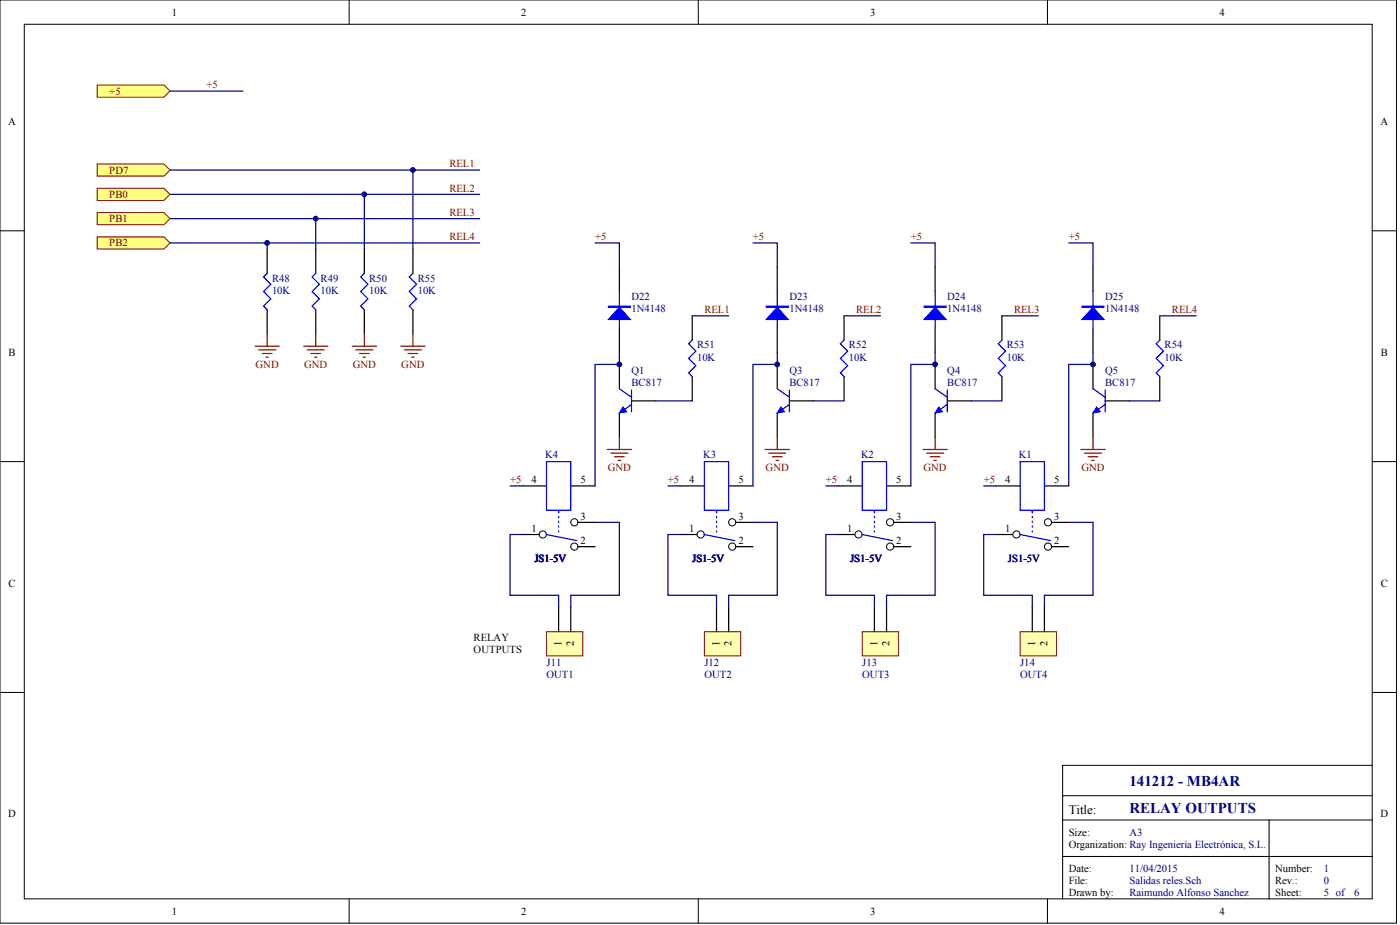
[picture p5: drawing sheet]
<svg xmlns="http://www.w3.org/2000/svg" width="487mm" height="321mm" viewBox="0 0 487 321" stroke-linecap="round" stroke-linejoin="round" font-family="sans-serif">
<defs><g id="words">
<g font-size="5.2" fill="#000080">
<text x="392.7" y="273.1">141212 - MB4AR</text>
<text x="392.7" y="282.4">RELAY OUTPUTS</text>
</g>
<text font-size="4.5" x="371.6" y="282.7">Title:</text>
<g font-size="3.7">
<text x="59.8" y="5.4">1</text>
<text x="181.2" y="5.4">2</text>
<text x="302.6" y="5.4">3</text>
<text x="424" y="5.4">4</text>
<text x="2.9" y="43.4">A</text>
<text x="480.1" y="43.4">A</text>
<text x="3" y="123.6">B</text>
<text x="480.2" y="123.6">B</text>
<text x="184.8" y="167.9">4</text>
<text x="201.9" y="167.9">5</text>
<text x="239.7" y="167.9">4</text>
<text x="256.8" y="167.9">5</text>
<text x="294.6" y="167.9">4</text>
<text x="311.7" y="167.9">5</text>
<text x="349.5" y="167.9">4</text>
<text x="366.6" y="167.9">5</text>
<text x="184.8" y="184.8">1</text>
<text x="201.9" y="180.6">3</text>
<text x="239.7" y="184.8">1</text>
<text x="256.8" y="180.6">3</text>
<text x="294.6" y="184.8">1</text>
<text x="311.7" y="180.6">3</text>
<text x="349.5" y="184.8">1</text>
<text x="366.6" y="180.6">3</text>
<text x="201.9" y="189">2</text>
<text x="256.8" y="189">2</text>
<text x="311.7" y="189">2</text>
<text x="366.6" y="189">2</text>
<text x="3" y="203.8">C</text>
<text x="480.2" y="203.8">C</text>
<text x="164.7" y="222.8">RELAY</text>
<text x="164.7" y="227">OUTPUTS</text>
<text x="195.3" y="224.3" transform="rotate(-90 195.3 224.3)">1</text>
<text x="199.5" y="224.3" transform="rotate(-90 199.5 224.3)">2</text>
<text x="250.2" y="224.3" transform="rotate(-90 250.2 224.3)">1</text>
<text x="254.4" y="224.3" transform="rotate(-90 254.4 224.3)">2</text>
<text x="305.1" y="224.3" transform="rotate(-90 305.1 224.3)">1</text>
<text x="309.3" y="224.3" transform="rotate(-90 309.3 224.3)">2</text>
<text x="360" y="224.3" transform="rotate(-90 360 224.3)">1</text>
<text x="364.2" y="224.3" transform="rotate(-90 364.2 224.3)">2</text>
<text x="2.9" y="284">D</text>
<text x="480.1" y="284">D</text>
<text x="371.6" y="290.3">Size:</text>
<text x="371.6" y="294.5">Organization: Ray Ingeniería Electrónica, S.L.</text>
<text x="371.6" y="303">Date:</text>
<text x="443.4" y="303">Number:</text>
<text x="371.6" y="307.2">File:</text>
<text x="371.6" y="311.4">Drawn by:</text>
<text x="443.4" y="311.4">Sheet:</text>
<text x="443.4" y="307.2">Rev.:</text>
<text x="59.8" y="317.8">1</text>
<text x="181.2" y="317.8">2</text>
<text x="302.6" y="317.8">3</text>
<text x="424" y="317.8">4</text>
</g>
<g font-size="3.7" fill="#800000">
<text x="38" y="32.8">+5</text>
<text x="71.8" y="30.7">+5</text>
<text x="156.3" y="58.2">REL1</text>
<text x="38" y="60.3">PD7</text>
<text x="38" y="68.7">PB0</text>
<text x="156.3" y="66.6">REL2</text>
<text x="38" y="77.2">PB1</text>
<text x="156.3" y="75.1">REL3</text>
<text x="156.3" y="83.5">REL4</text>
<text x="206.9" y="83.5">+5</text>
<text x="261.8" y="83.5">+5</text>
<text x="316.7" y="83.5">+5</text>
<text x="371.6" y="83.5">+5</text>
<text x="38" y="85.6">PB2</text>
<text x="244.9" y="108.8">REL1</text>
<text x="297.7" y="108.8">REL2</text>
<text x="352.6" y="108.8">REL3</text>
<text x="407.5" y="108.8">REL4</text>
<text x="88.9" y="127.8">GND</text>
<text x="105.7" y="127.8">GND</text>
<text x="122.6" y="127.8">GND</text>
<text x="139.5" y="127.8">GND</text>
<text x="177.4" y="167.9">+5</text>
<text x="211.3" y="163.7">GND</text>
<text x="232.3" y="167.9">+5</text>
<text x="266.2" y="163.7">GND</text>
<text x="287.2" y="167.9">+5</text>
<text x="321.1" y="163.7">GND</text>
<text x="342.1" y="167.9">+5</text>
<text x="376" y="163.7">GND</text>
</g>
<g font-size="3.7" fill="#000080">
<text x="94.6" y="97.9">R48</text>
<text x="111.5" y="97.9">R49</text>
<text x="128.4" y="97.9">R50</text>
<text x="145.3" y="97.9">R55</text>
<text x="94.6" y="102.1">10K</text>
<text x="111.5" y="102.1">10K</text>
<text x="128.4" y="102.1">10K</text>
<text x="145.3" y="102.1">10K</text>
<text x="219.6" y="104.2">D22</text>
<text x="274.5" y="104.2">D23</text>
<text x="329.4" y="104.2">D24</text>
<text x="384.3" y="104.2">D25</text>
<text x="219.6" y="108.4">1N4148</text>
<text x="274.5" y="108.4">1N4148</text>
<text x="329.4" y="108.4">1N4148</text>
<text x="384.3" y="108.4">1N4148</text>
<text x="242.4" y="121.1">R51</text>
<text x="242.4" y="125.3">10K</text>
<text x="295.2" y="121.1">R52</text>
<text x="295.2" y="125.3">10K</text>
<text x="350.1" y="121.1">R53</text>
<text x="350.1" y="125.3">10K</text>
<text x="405" y="121.1">R54</text>
<text x="405" y="125.3">10K</text>
<text x="219.6" y="129.9">Q1</text>
<text x="274.5" y="129.9">Q3</text>
<text x="329.4" y="129.9">Q4</text>
<text x="384.3" y="129.9">Q5</text>
<text x="219.6" y="134.2">BC817</text>
<text x="274.5" y="134.2">BC817</text>
<text x="329.4" y="134.2">BC817</text>
<text x="384.3" y="134.2">BC817</text>
<text x="189.6" y="159.1">K4</text>
<text x="244.5" y="159.1">K3</text>
<text x="299.4" y="159.1">K2</text>
<text x="354.3" y="159.1">K1</text>
<text x="185.8" y="195.4">JS1-5V</text>
<text x="240.7" y="195.4">JS1-5V</text>
<text x="295.6" y="195.4">JS1-5V</text>
<text x="350.5" y="195.4">JS1-5V</text>
<text x="190" y="231.2">J11</text>
<text x="244.9" y="231.2">J12</text>
<text x="299.8" y="231.2">J13</text>
<text x="354.7" y="231.2">J14</text>
<text x="190" y="235.5">OUT1</text>
<text x="244.9" y="235.5">OUT2</text>
<text x="299.8" y="235.5">OUT3</text>
<text x="354.7" y="235.5">OUT4</text>
<text x="392.7" y="290.3">A3</text>
<text x="392.7" y="303">11/04/2015</text>
<text x="460.3" y="303">1</text>
<text x="392.7" y="307.2">Salidas reles.Sch</text>
<text x="392.7" y="311.4">Raimundo Alfonso Sanchez</text>
<text x="460.3" y="307.2">0</text>
<text x="460.3" y="311.4">5 of</text>
<text x="470.9" y="311.4">6</text>
</g>
</g></defs>
<g fill="#fff" stroke="#000" stroke-width=".35">
<path d="M0 0h485.6v320.7h-485.6z"/>
<path d="M8.4 8.4h468.8v303.9h-468.8z"/>
</g>
<g fill="none" stroke="#000" stroke-width=".35">
<path d="M121.4 0v8.4M242.8 0v8.4M364.2 0v8.4M0 80.2h8.4M477.2 80.2h8.5M0 160.4h8.4M477.2 160.4h8.5M0 240.6h8.4M477.2 240.6h8.5M477.2 276.5h-107.7v35.8M369.5 284.9h107.7M369.5 297.6h107.7"/>
<path d="M441.3 297.6v14.7M121.4 312.3v8.5M242.8 312.3v8.5M364.2 312.3v8.5"/>
</g>
<path d="M190 219.5h12.7v8.4h-12.7z" fill="#ffffb0" stroke="#800000" stroke-width=".35"/>
<path d="M194.3 211v8.5M198.5 211v8.5" fill="none" stroke="#000" stroke-width=".42"/>
<path d="M244.9 219.5h12.7v8.4h-12.7z" fill="#ffffb0" stroke="#800000" stroke-width=".35"/>
<path d="M249.2 211v8.5M253.4 211v8.5" fill="none" stroke="#000" stroke-width=".42"/>
<path d="M299.8 219.5h12.7v8.4h-12.7z" fill="#ffffb0" stroke="#800000" stroke-width=".35"/>
<path d="M215.4 92.9v8.4M270.3 92.9v8.4M325.2 92.9v8.4M380.1 92.9v8.4M215.4 114v8.4M270.3 114v8.4M325.2 114v8.4M380.1 114v8.4M304.1 211v8.5M308.3 211v8.5" fill="none" stroke="#000" stroke-width=".42"/>
<path d="M215.4 101.3v12.7M270.3 101.3v12.7M325.2 101.3v12.7M380.1 101.3v12.7" fill="none" stroke="#00f" stroke-width=".42"/>
<g fill="#00f" stroke="#00f" stroke-width=".42">
<path d="M215.4 106.8l3.8 4.2h-7.6z"/>
<path d="M270.3 106.8l3.8 4.2h-7.6z"/>
<path d="M325.2 106.8l3.8 4.2h-7.6z"/>
<path d="M380.1 106.8l3.8 4.2h-7.6z"/>
<path d="M211.6 106.4h7.6v.4h-7.6z" fill-rule="evenodd"/>
<path d="M266.5 106.4h7.6v.4h-7.6z" fill-rule="evenodd"/>
<path d="M321.4 106.4h7.6v.4h-7.6z" fill-rule="evenodd"/>
<path d="M376.3 106.4h7.6v.4h-7.6z" fill-rule="evenodd"/>
</g>
<g fill="none" stroke="#000080" stroke-width=".42">
<path d="M59.1 59.1h107.7M59.1 67.5h107.7M59.1 76h107.7M206.9 84.4h8.5v8.5M261.8 84.4h8.5v8.5M316.7 84.4h8.5v8.5M371.6 84.4h8.5v8.5M240.7 109.7h12.7M293.5 109.7h12.7M348.4 109.7h12.7M403.3 109.7h12.7M215.4 122.4v4.2h-8.5v42.2"/>
<path d="M270.3 122.4v4.2h-8.5v42.2M325.2 122.4v4.2h-8.5v42.2M380.1 122.4v4.2h-8.5v42.2M177.4 168.8h4.2M232.3 168.8h4.2M287.2 168.8h4.2M342.1 168.8h4.2M181.6 185.7h-4.2v21.1h16.9v4.2"/>
</g>
<path d="M33.8 29.5h23.2l2.1 2.1-2.1 2.2h-23.2z" fill-rule="evenodd" fill="#ffff80" stroke="#800000" stroke-width=".35"/>
<path d="M59.1 31.6h25.4" fill="none" stroke="#000080" stroke-width=".42"/>
<path d="M164.7 219.5h19v12.6h-19z" fill="#fff" stroke="#fff" stroke-width=".35"/>
<g fill="#ffff80" stroke="#800000" stroke-width=".35">
<path d="M33.8 57h23.2l2.1 2.1-2.1 2.1h-23.2z" fill-rule="evenodd"/>
<path d="M33.8 65.4h23.2l2.1 2.1-2.1 2.1h-23.2z" fill-rule="evenodd"/>
<path d="M33.8 73.9h23.2l2.1 2.1-2.1 2.1h-23.2z" fill-rule="evenodd"/>
<path d="M33.8 82.3h23.2l2.1 2.1-2.1 2.1h-23.2z" fill-rule="evenodd"/>
</g>
<path d="M181.6 185.7h8.4" fill="none" stroke="#000" stroke-width=".42"/>
<circle cx="188.8" cy="185.7" r="1.25" fill="#fff" stroke="#000" stroke-width=".35"/>
<path d="M198.5 189.9h8.4" fill="none" stroke="#000" stroke-width=".42"/>
<circle cx="199.7" cy="189.9" r="1.25" fill="#fff" stroke="#000" stroke-width=".35"/>
<path d="M198.5 181.5h8.4" fill="none" stroke="#000" stroke-width=".42"/>
<circle cx="199.7" cy="181.5" r="1.25" fill="#fff" stroke="#000" stroke-width=".35"/>
<path d="M181.6 168.8h8.4M198.5 168.8h8.4M236.5 185.7h8.4" fill="none" stroke="#000" stroke-width=".42"/>
<path d="M190 160.4h8.5v16.9h-8.5zM194.3 177.3v.8M194.3 179.4v.4M190 185.7l10.6 2.1M194.3 181.1v.4M194.3 182.8v.4M194.3 184.4v.5" fill="none" stroke="#00f" stroke-width=".42"/>
<circle cx="243.6" cy="185.7" r="1.25" fill="#fff" stroke="#000" stroke-width=".35"/>
<path d="M253.4 189.9h8.4" fill="none" stroke="#000" stroke-width=".42"/>
<circle cx="254.6" cy="189.9" r="1.25" fill="#fff" stroke="#000" stroke-width=".35"/>
<path d="M253.4 181.5h8.4" fill="none" stroke="#000" stroke-width=".42"/>
<circle cx="254.6" cy="181.5" r="1.25" fill="#fff" stroke="#000" stroke-width=".35"/>
<path d="M236.5 168.8h8.4M253.4 168.8h8.4M291.4 185.7h8.4" fill="none" stroke="#000" stroke-width=".42"/>
<path d="M244.9 160.4h8.5v16.9h-8.5zM249.2 177.3v.8M249.2 179.4v.4M244.9 185.7l10.6 2.1M249.2 181.1v.4M249.2 182.8v.4M249.2 184.4v.5" fill="none" stroke="#00f" stroke-width=".42"/>
<circle cx="298.5" cy="185.7" r="1.25" fill="#fff" stroke="#000" stroke-width=".35"/>
<path d="M308.3 189.9h8.4" fill="none" stroke="#000" stroke-width=".42"/>
<circle cx="309.5" cy="189.9" r="1.25" fill="#fff" stroke="#000" stroke-width=".35"/>
<path d="M308.3 181.5h8.4" fill="none" stroke="#000" stroke-width=".42"/>
<circle cx="309.5" cy="181.5" r="1.25" fill="#fff" stroke="#000" stroke-width=".35"/>
<path d="M291.4 168.8h8.4M308.3 168.8h8.4M346.3 185.7h8.4" fill="none" stroke="#000" stroke-width=".42"/>
<path d="M299.8 160.4h8.5v16.9h-8.5zM304.1 177.3v.8M304.1 179.4v.4M299.8 185.7l10.6 2.1M304.1 181.1v.4M304.1 182.8v.4M304.1 184.4v.5" fill="none" stroke="#00f" stroke-width=".42"/>
<circle cx="353.4" cy="185.7" r="1.25" fill="#fff" stroke="#000" stroke-width=".35"/>
<path d="M363.2 189.9h8.4" fill="none" stroke="#000" stroke-width=".42"/>
<circle cx="364.4" cy="189.9" r="1.25" fill="#fff" stroke="#000" stroke-width=".35"/>
<path d="M363.2 181.5h8.4" fill="none" stroke="#000" stroke-width=".42"/>
<circle cx="364.4" cy="181.5" r="1.25" fill="#fff" stroke="#000" stroke-width=".35"/>
<g fill="none" stroke="#000" stroke-width=".42">
<path d="M240.7 109.7v8.5M293.5 109.7v8.5M348.4 109.7v8.5M403.3 109.7v8.5M215.4 126.6v8.5M219.6 139.3h8.4M240.7 130.8v8.5M270.3 126.6v8.5M274.5 139.3h8.4M293.5 130.8v8.5M325.2 126.6v8.5M329.4 139.3h8.4"/>
<path d="M348.4 130.8v8.5M380.1 126.6v8.5M384.3 139.3h8.4M403.3 130.8v8.5M215.4 143.5v8.4M270.3 143.5v8.4M325.2 143.5v8.4M380.1 143.5v8.4M346.3 168.8h8.4M363.2 168.8h8.4"/>
</g>
<g fill="none" stroke="#00f" stroke-width=".42">
<path d="M240.7 118.2l-1.3 1.2 2.6 2.6-2.6 2.5 2.6 2.5-2.6 2.6 1.3 1.2M293.5 118.2l-1.3 1.2 2.6 2.6-2.6 2.5 2.6 2.5-2.6 2.6 1.3 1.2M348.4 118.2l-1.3 1.2 2.6 2.6-2.6 2.5 2.6 2.5-2.6 2.6 1.3 1.2M403.3 118.2l-1.3 1.2 2.6 2.6-2.6 2.5 2.6 2.5-2.6 2.6 1.3 1.2M215.4 135.1l4.2 2.9M219.6 135.5v7.6M270.3 135.1l4.2 2.9M274.5 135.5v7.6M325.2 135.1l4.2 2.9M329.4 135.5v7.6M380.1 135.1l4.2 2.9M384.3 135.5v7.6"/>
<path d="M219.6 140.5l-4.2 3M274.5 140.5l-4.2 3M329.4 140.5l-4.2 3M384.3 140.5l-4.2 3M354.7 160.4h8.5v16.9h-8.5zM359 177.3v.8M359 179.4v.4M354.7 185.7l10.6 2.1M359 181.1v.4M359 182.8v.4M359 184.4v.5"/>
</g>
<path d="M228 139.3h12.7M282.9 139.3h10.6M337.8 139.3h10.6M392.7 139.3h10.6M206.9 181.5h8.5v25.3h-16.9v4.2M236.5 185.7h-4.2v21.1h16.9v4.2M261.8 181.5h8.5v25.3h-16.9v4.2M291.4 185.7h-4.2v21.1h16.9v4.2M316.7 181.5h8.5v25.3h-16.9v4.2M346.3 185.7h-4.2v21.1h16.9v4.2M371.6 181.5h8.5v25.3h-16.9v4.2" fill="none" stroke="#000080" stroke-width=".42"/>
<g fill="#00f" stroke="#00f" stroke-width=".35">
<path d="M326.4 141.4l1.3 1.7-2.5 .4z"/>
<path d="M271.5 141.4l1.3 1.7-2.5 .4z"/>
<path d="M381.3 141.4l1.3 1.7-2.5 .4z"/>
<path d="M216.6 141.4l1.3 1.7-2.5 .4z"/>
</g>
<g fill="none" stroke="#800000" stroke-width=".42">
<path d="M211.2 156.2h8.4M212.4 157.4h5.9M213.7 158.7h3.4M215 160h.8M215.4 151.9v4.3M266.1 156.2h8.4M267.3 157.4h5.9M268.6 158.7h3.4M269.9 160h.8M270.3 151.9v4.3M321 156.2h8.4M322.2 157.4h5.9"/>
<path d="M323.5 158.7h3.4M324.8 160h.8M325.2 151.9v4.3M375.9 156.2h8.4M377.1 157.4h5.9M378.4 158.7h3.4M379.7 160h.8M380.1 151.9v4.3"/>
</g>
<path d="M477.2 265.9h-107.7v10.6M441.3 284.9v12.7" fill="none" stroke="#000" stroke-width=".35"/>
<path d="M354.7 219.5h12.7v8.4h-12.7z" fill="#ffffb0" stroke="#800000" stroke-width=".35"/>
<path d="M92.9 86.5v8.5M109.8 86.5v8.5M126.7 86.5v8.5M143.6 86.5v8.5M92.9 107.6v8.5M109.8 107.6v8.5M126.7 107.6v8.5M143.6 107.6v8.5M359 211v8.5M363.2 211v8.5" fill="none" stroke="#000" stroke-width=".42"/>
<path d="M92.9 95l-1.3 1.2 2.6 2.6-2.6 2.5 2.6 2.5-2.6 2.6 1.3 1.2M109.8 95l-1.3 1.2 2.6 2.6-2.6 2.5 2.6 2.5-2.6 2.6 1.3 1.2M126.7 95l-1.3 1.2 2.6 2.6-2.6 2.5 2.6 2.5-2.6 2.6 1.3 1.2M143.6 95l-1.3 1.2 2.6 2.6-2.6 2.5 2.6 2.5-2.6 2.6 1.3 1.2" fill="none" stroke="#00f" stroke-width=".42"/>
<g fill="none" stroke="#800000" stroke-width=".42">
<path d="M92.9 116.1v4.2M109.8 116.1v4.2M126.7 116.1v4.2M143.6 116.1v4.2M88.7 120.3h8.4M90 121.6h5.9M91.2 122.8h3.4M92.5 124.1h.8M105.6 120.3h8.4M106.8 121.6h6M108.1 122.8h3.4M109.4 124.1h.8"/>
<path d="M122.5 120.3h8.4M123.7 121.6h5.9M125 122.8h3.4M126.3 124.1h.8M139.4 120.3h8.4M140.6 121.6h5.9M141.9 122.8h3.4M143.2 124.1h.8"/>
</g>
<path d="M143.6 59.1v27.4M109.8 76v10.5M126.7 67.5v19M59.1 84.4h107.7M92.9 84.4v2.1" fill="none" stroke="#000080" stroke-width=".42"/>
<g fill="#000080" stroke="#000080" stroke-width=".35">
<circle cx="92.9" cy="84.4" r=".82"/>
<circle cx="109.8" cy="75.9" r=".82"/>
<circle cx="126.7" cy="67.5" r=".82"/>
<circle cx="143.6" cy="59.1" r=".82"/>
<circle cx="215.4" cy="126.6" r=".82"/>
<circle cx="270.3" cy="126.6" r=".82"/>
<circle cx="325.2" cy="126.6" r=".82"/>
<circle cx="380.1" cy="126.6" r=".82"/>
</g>
<use href="#words"/>
</svg>
